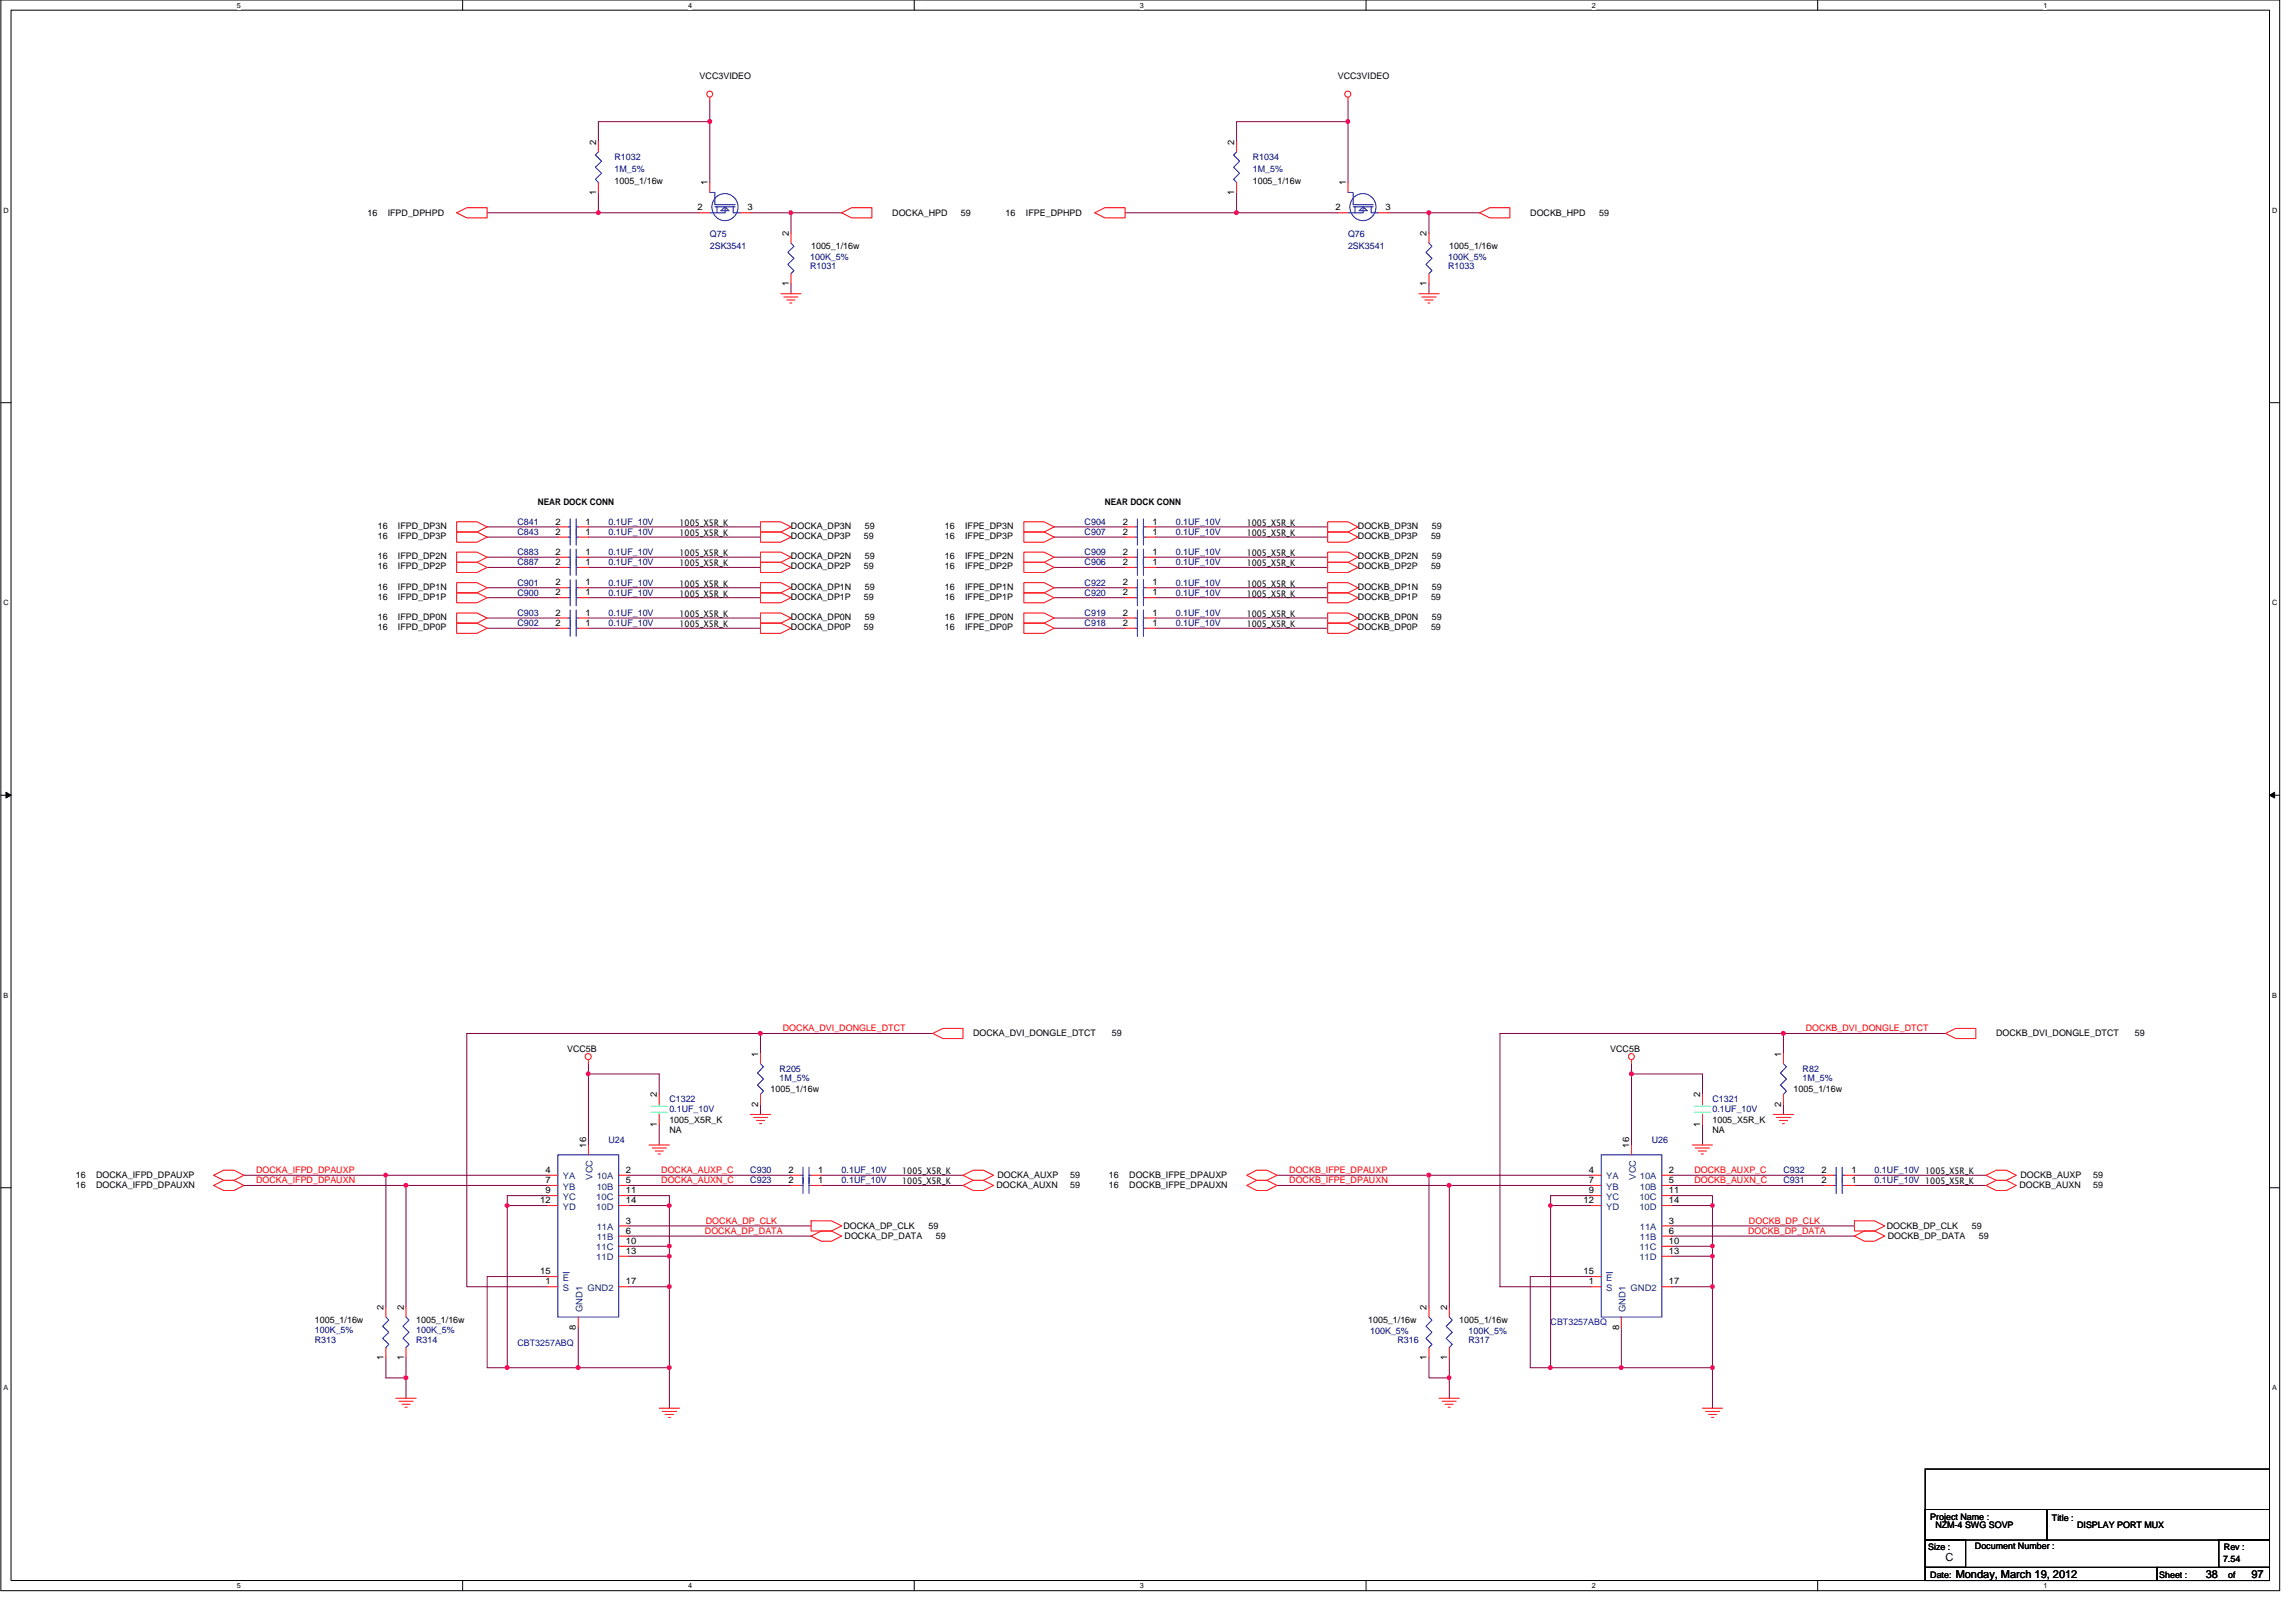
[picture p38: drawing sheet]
<svg xmlns="http://www.w3.org/2000/svg" width="420mm" height="297mm" viewBox="0 0 420 297" stroke-linecap="round" stroke-linejoin="round" font-family="sans-serif">
<defs><g id="words">
<g font-size="2">
<text x="356.2" y="285.6">C</text>
<text x="358" y="288.8">Monday, March 19, 2012</text>
<text x="403.8" y="288.8">38</text>
<text x="412.2" y="288.8">97</text>
</g>
<g font-size="1.7">
<text x="128.1" y="14.5">VCC3VIDEO</text>
<text x="244.9" y="14.5">VCC3VIDEO</text>
<text x="109.1" y="26.5" transform="rotate(-90 109.1 26.5)">2</text>
<text x="226" y="26.5" transform="rotate(-90 226 26.5)">2</text>
<text x="109.1" y="35.7" transform="rotate(-90 109.1 35.7)">1</text>
<text x="112.5" y="33.7">1005_1/16w</text>
<text x="129.5" y="33.9" transform="rotate(-90 129.5 33.9)">1</text>
<text x="226" y="35.7" transform="rotate(-90 226 35.7)">1</text>
<text x="229.4" y="33.7">1005_1/16w</text>
<text x="246.4" y="33.9" transform="rotate(-90 246.4 33.9)">1</text>
<text x="67.3" y="39.5">16</text>
<text x="71" y="39.5">IFPD_DPHPD</text>
<text x="127.7" y="38.5">2</text>
<text x="136.9" y="38.5">3</text>
<text x="163.4" y="39.5">DOCKA_HPD</text>
<text x="175.9" y="39.5">59</text>
<text x="184.1" y="39.5">16</text>
<text x="187.8" y="39.5">IFPE_DPHPD</text>
<text x="244.5" y="38.5">2</text>
<text x="253.6" y="38.5">3</text>
<text x="280.2" y="39.5">DOCKB_HPD</text>
<text x="292.8" y="39.5">59</text>
<text x="144.4" y="43.2" transform="rotate(-90 144.4 43.2)">2</text>
<text x="148.5" y="45.6">1005_1/16w</text>
<text x="261.2" y="43.2" transform="rotate(-90 261.2 43.2)">2</text>
<text x="265.3" y="45.6">1005_1/16w</text>
<text x="144.4" y="52.4" transform="rotate(-90 144.4 52.4)">1</text>
<text x="261.2" y="52.4" transform="rotate(-90 261.2 52.4)">1</text>
<text x="98.5" y="92.4">NEAR DOCK CONN</text>
<text x="202.3" y="92.4">NEAR DOCK CONN</text>
<text x="69.2" y="96.8">16</text>
<text x="69.2" y="98.6">16</text>
<text x="72.8" y="96.8">IFPD_DP3N</text>
<text x="72.8" y="98.6">IFPD_DP3P</text>
<text x="101.7" y="96">2</text>
<text x="101.7" y="97.9">2</text>
<text x="101.7" y="101.6">2</text>
<text x="107.2" y="96">1</text>
<text x="107.2" y="97.9">1</text>
<text x="107.2" y="101.6">1</text>
<text x="124.4" y="96.2">1005_X5R_K</text>
<text x="124.4" y="98.1">1005_X5R_K</text>
<text x="124.4" y="101.8">1005_X5R_K</text>
<text x="144.8" y="96.8">DOCKA_DP3N</text>
<text x="144.8" y="98.6">DOCKA_DP3P</text>
<text x="158.1" y="98.6">59</text>
<text x="158.3" y="96.8">59</text>
<text x="173" y="96.8">16</text>
<text x="173" y="98.6">16</text>
<text x="176.7" y="96.8">IFPE_DP3N</text>
<text x="176.7" y="98.6">IFPE_DP3P</text>
<text x="205.6" y="96">2</text>
<text x="205.6" y="97.9">2</text>
<text x="205.6" y="101.6">2</text>
<text x="211" y="96">1</text>
<text x="211" y="97.9">1</text>
<text x="211" y="101.6">1</text>
<text x="228.3" y="96.2">1005_X5R_K</text>
<text x="228.3" y="98.1">1005_X5R_K</text>
<text x="228.3" y="101.8">1005_X5R_K</text>
<text x="248.6" y="96.8">DOCKB_DP3N</text>
<text x="248.6" y="98.6">DOCKB_DP3P</text>
<text x="262" y="98.6">59</text>
<text x="262.2" y="96.8">59</text>
<text x="69.2" y="102.4">16</text>
<text x="69.2" y="104.2">16</text>
<text x="69.2" y="107.9">16</text>
<text x="72.8" y="102.4">IFPD_DP2N</text>
<text x="72.8" y="104.2">IFPD_DP2P</text>
<text x="72.8" y="107.9">IFPD_DP1N</text>
<text x="101.7" y="103.4">2</text>
<text x="101.7" y="107.1">2</text>
<text x="107.2" y="103.4">1</text>
<text x="107.2" y="107.1">1</text>
<text x="124.4" y="103.6">1005_X5R_K</text>
<text x="124.4" y="107.4">1005_X5R_K</text>
<text x="144.8" y="102.4">DOCKA_DP2N</text>
<text x="144.8" y="104.2">DOCKA_DP2P</text>
<text x="144.8" y="107.9">DOCKA_DP1N</text>
<text x="158.1" y="104.2">59</text>
<text x="158.3" y="102.4">59</text>
<text x="158.3" y="107.9">59</text>
<text x="173" y="102.4">16</text>
<text x="173" y="104.2">16</text>
<text x="173" y="107.9">16</text>
<text x="176.7" y="102.4">IFPE_DP2N</text>
<text x="176.7" y="104.2">IFPE_DP2P</text>
<text x="176.7" y="107.9">IFPE_DP1N</text>
<text x="205.6" y="103.4">2</text>
<text x="205.6" y="107.1">2</text>
<text x="211" y="103.4">1</text>
<text x="211" y="107.1">1</text>
<text x="228.3" y="103.6">1005_X5R_K</text>
<text x="228.3" y="107.4">1005_X5R_K</text>
<text x="248.6" y="102.4">DOCKB_DP2N</text>
<text x="248.6" y="104.2">DOCKB_DP2P</text>
<text x="248.6" y="107.9">DOCKB_DP1N</text>
<text x="262" y="104.2">59</text>
<text x="262.2" y="102.4">59</text>
<text x="262.2" y="107.9">59</text>
<text x="69.2" y="109.8">16</text>
<text x="69.2" y="113.5">16</text>
<text x="72.8" y="109.8">IFPD_DP1P</text>
<text x="72.8" y="113.5">IFPD_DP0N</text>
<text x="101.7" y="112.7">2</text>
<text x="101.7" y="109">2</text>
<text x="107.2" y="112.7">1</text>
<text x="107.2" y="109">1</text>
<text x="124.4" y="112.9">1005_X5R_K</text>
<text x="124.4" y="109.2">1005_X5R_K</text>
<text x="144.8" y="109.8">DOCKA_DP1P</text>
<text x="144.8" y="113.5">DOCKA_DP0N</text>
<text x="158.1" y="109.8">59</text>
<text x="158.3" y="113.5">59</text>
<text x="173" y="109.8">16</text>
<text x="173" y="113.5">16</text>
<text x="176.7" y="109.8">IFPE_DP1P</text>
<text x="176.7" y="113.5">IFPE_DP0N</text>
<text x="205.6" y="112.7">2</text>
<text x="205.6" y="109">2</text>
<text x="211" y="112.7">1</text>
<text x="211" y="109">1</text>
<text x="228.3" y="112.9">1005_X5R_K</text>
<text x="228.3" y="109.2">1005_X5R_K</text>
<text x="248.6" y="113.5">DOCKB_DP0N</text>
<text x="248.6" y="109.8">DOCKB_DP1P</text>
<text x="262" y="109.8">59</text>
<text x="262.2" y="113.5">59</text>
<text x="69.2" y="115.4">16</text>
<text x="72.8" y="115.4">IFPD_DP0P</text>
<text x="101.7" y="114.6">2</text>
<text x="107.2" y="114.6">1</text>
<text x="124.4" y="114.8">1005_X5R_K</text>
<text x="144.8" y="115.4">DOCKA_DP0P</text>
<text x="158.1" y="115.4">59</text>
<text x="173" y="115.4">16</text>
<text x="176.7" y="115.4">IFPE_DP0P</text>
<text x="205.6" y="114.6">2</text>
<text x="211" y="114.6">1</text>
<text x="228.3" y="114.8">1005_X5R_K</text>
<text x="248.6" y="115.4">DOCKB_DP0P</text>
<text x="262" y="115.4">59</text>
<text x="178.2" y="189.7">DOCKA_DVI_DONGLE_DTCT</text>
<text x="203.6" y="189.7">59</text>
<text x="365.5" y="189.7">DOCKB_DVI_DONGLE_DTCT</text>
<text x="390.9" y="189.7">59</text>
<text x="103.8" y="192.5">VCC5B</text>
<text x="138.8" y="193.4" transform="rotate(-90 138.8 193.4)">1</text>
<text x="294.8" y="192.5">VCC5B</text>
<text x="326.1" y="193.4" transform="rotate(-90 326.1 193.4)">1</text>
<text x="120.3" y="200.8" transform="rotate(-90 120.3 200.8)">2</text>
<text x="138.8" y="202.6" transform="rotate(-90 138.8 202.6)">2</text>
<text x="141.1" y="199.9">1005_1/16w</text>
<text x="311.3" y="200.8" transform="rotate(-90 311.3 200.8)">2</text>
<text x="326.1" y="202.6" transform="rotate(-90 326.1 202.6)">2</text>
<text x="328.4" y="199.9">1005_1/16w</text>
<text x="120.3" y="206.2" transform="rotate(-90 120.3 206.2)">1</text>
<text x="122.5" y="205.4">1005_X5R_K</text>
<text x="122.5" y="207.3">NA</text>
<text x="311.3" y="206.2" transform="rotate(-90 311.3 206.2)">1</text>
<text x="313.5" y="205.4">1005_X5R_K</text>
<text x="313.5" y="207.3">NA</text>
<text x="13.9" y="215.6">16</text>
<text x="17.6" y="215.6">DOCKA_IFPD_DPAUXP</text>
<text x="99.9" y="214.7">4</text>
<text x="107.3" y="210.1" transform="rotate(-90 107.3 210.1)">16</text>
<text x="114.6" y="214.7">2</text>
<text x="144.3" y="214.7">2</text>
<text x="149.8" y="214.7">1</text>
<text x="165.2" y="214.9">1005_X5R_K</text>
<text x="182.6" y="215.6">DOCKA_AUXP</text>
<text x="195.9" y="215.6">59</text>
<text x="203" y="215.6">16</text>
<text x="206.7" y="215.6">DOCKB_IFPE_DPAUXP</text>
<text x="290.9" y="214.7">4</text>
<text x="298.3" y="210.1" transform="rotate(-90 298.3 210.1)">16</text>
<text x="305.5" y="214.7">2</text>
<text x="333.5" y="214.7">2</text>
<text x="339" y="214.7">1</text>
<text x="369.9" y="215.6">DOCKB_AUXP</text>
<text x="383.2" y="215.6">59</text>
<text x="13.9" y="217.5">16</text>
<text x="17.6" y="217.5">DOCKA_IFPD_DPAUXN</text>
<text x="98.9" y="220.2">12</text>
<text x="99.9" y="216.5">7</text>
<text x="99.9" y="218.4">9</text>
<text x="114.6" y="216.5">5</text>
<text x="114.6" y="218.4">11</text>
<text x="114.6" y="220.2">14</text>
<text x="144.3" y="216.5">2</text>
<text x="149.8" y="216.5">1</text>
<text x="165.2" y="216.7">1005_X5R_K</text>
<text x="182.4" y="217.5">DOCKA_AUXN</text>
<text x="195.9" y="217.5">59</text>
<text x="203" y="217.5">16</text>
<text x="206.7" y="217.5">DOCKB_IFPE_DPAUXN</text>
<text x="289.9" y="220.2">12</text>
<text x="290.9" y="216.5">7</text>
<text x="290.9" y="218.4">9</text>
<text x="305.5" y="216.5">5</text>
<text x="305.5" y="218.4">11</text>
<text x="305.5" y="220.2">14</text>
<text x="333.5" y="216.5">2</text>
<text x="339" y="216.5">1</text>
<text x="369.7" y="217.5">DOCKB_AUXN</text>
<text x="383.2" y="217.5">59</text>
<text x="114.6" y="225.8">6</text>
<text x="114.6" y="223.9">3</text>
<text x="114.6" y="227.7">10</text>
<text x="154.4" y="224.9">DOCKA_DP_CLK</text>
<text x="154.6" y="226.8">DOCKA_DP_DATA</text>
<text x="170" y="224.9">59</text>
<text x="171.3" y="226.8">59</text>
<text x="305.5" y="225.8">6</text>
<text x="305.5" y="223.9">3</text>
<text x="305.5" y="227.7">10</text>
<text x="345.4" y="224.9">DOCKB_DP_CLK</text>
<text x="345.6" y="226.8">DOCKB_DP_DATA</text>
<text x="361" y="224.9">59</text>
<text x="362.3" y="226.8">59</text>
<text x="98.9" y="233.2">15</text>
<text x="114.6" y="229.5">13</text>
<text x="289.9" y="233.2">15</text>
<text x="305.5" y="229.5">13</text>
<text x="70.2" y="239.7" transform="rotate(-90 70.2 239.7)">2</text>
<text x="73.9" y="239.7" transform="rotate(-90 73.9 239.7)">2</text>
<text x="99.9" y="235.1">1</text>
<text x="114.6" y="235.1">17</text>
<text x="261.2" y="239.7" transform="rotate(-90 261.2 239.7)">2</text>
<text x="264.9" y="239.7" transform="rotate(-90 264.9 239.7)">2</text>
<text x="290.9" y="235.1">1</text>
<text x="305.5" y="235.1">17</text>
<text x="57.6" y="242.1">1005_1/16w</text>
<text x="76.2" y="242.1">1005_1/16w</text>
<text x="105.4" y="243.3" transform="rotate(-90 105.4 243.3)">8</text>
<text x="250.5" y="242.1">1005_1/16w</text>
<text x="267.2" y="242.1">1005_1/16w</text>
<text x="296.4" y="243.3" transform="rotate(-90 296.4 243.3)">8</text>
<text x="70.2" y="248.9" transform="rotate(-90 70.2 248.9)">1</text>
<text x="73.9" y="248.9" transform="rotate(-90 73.9 248.9)">1</text>
<text x="261.2" y="248.9" transform="rotate(-90 261.2 248.9)">1</text>
<text x="264.9" y="248.9" transform="rotate(-90 264.9 248.9)">1</text>
<text x="353.4" y="278.1">Project Name :</text>
<text x="354.3" y="279.6">NZM-4 SWG SOVP</text>
<text x="375.7" y="278.3">Title :</text>
<text x="380.3" y="279.6">DISPLAY PORT MUX</text>
<text x="353" y="283.7">Size :</text>
<text x="361.6" y="283.5">Document Number :</text>
<text x="407" y="285.9">7.54</text>
<text x="407.1" y="283.7">Rev :</text>
<text x="353.4" y="288.7">Date:</text>
<text x="395.3" y="288.7">Sheet :</text>
<text x="407.9" y="288.7">of</text>
</g>
<g font-size="1.7" fill="#000080">
<text x="112.5" y="29.3">R1032</text>
<text x="229.4" y="29.3">R1034</text>
<text x="112.5" y="31.5">1M_5%</text>
<text x="229.4" y="31.5">1M_5%</text>
<text x="130" y="43.4">Q75</text>
<text x="130" y="45.6">2SK3541</text>
<text x="148.3" y="47.7">100K_5%</text>
<text x="246.8" y="43.4">Q76</text>
<text x="246.8" y="45.6">2SK3541</text>
<text x="265.1" y="47.7">100K_5%</text>
<text x="148.3" y="49.3">R1031</text>
<text x="265.1" y="49.3">R1033</text>
<text x="94.7" y="96.1">C841</text>
<text x="94.7" y="97.9">C843</text>
<text x="94.7" y="101.6">C883</text>
<text x="111.4" y="96.1">0.1UF_10V</text>
<text x="111.4" y="97.9">0.1UF_10V</text>
<text x="111.4" y="101.6">0.1UF_10V</text>
<text x="198.6" y="96.1">C904</text>
<text x="198.6" y="97.9">C907</text>
<text x="198.6" y="101.6">C909</text>
<text x="215.3" y="96.1">0.1UF_10V</text>
<text x="215.3" y="97.9">0.1UF_10V</text>
<text x="215.3" y="101.6">0.1UF_10V</text>
<text x="94.7" y="103.5">C887</text>
<text x="94.7" y="107.2">C901</text>
<text x="111.4" y="103.5">0.1UF_10V</text>
<text x="111.4" y="107.2">0.1UF_10V</text>
<text x="198.6" y="103.5">C906</text>
<text x="198.6" y="107.2">C922</text>
<text x="215.3" y="103.5">0.1UF_10V</text>
<text x="215.3" y="107.2">0.1UF_10V</text>
<text x="94.7" y="112.7">C903</text>
<text x="94.7" y="109.1">C900</text>
<text x="111.4" y="112.7">0.1UF_10V</text>
<text x="111.4" y="109.1">0.1UF_10V</text>
<text x="198.6" y="112.7">C919</text>
<text x="198.6" y="109.1">C920</text>
<text x="215.3" y="112.7">0.1UF_10V</text>
<text x="215.3" y="109.1">0.1UF_10V</text>
<text x="94.7" y="114.6">C902</text>
<text x="111.4" y="114.6">0.1UF_10V</text>
<text x="198.6" y="114.6">C918</text>
<text x="215.3" y="114.6">0.1UF_10V</text>
<text x="142.7" y="196.2">R205</text>
<text x="142.7" y="197.9">1M_5%</text>
<text x="330" y="196.2">R82</text>
<text x="330" y="197.9">1M_5%</text>
<text x="122.5" y="201.8">C1322</text>
<text x="122.5" y="203.6">0.1UF_10V</text>
<text x="313.5" y="201.8">C1321</text>
<text x="313.5" y="203.6">0.1UF_10V</text>
<text x="111.4" y="209.2">U24</text>
<text x="302.4" y="209.2">U26</text>
<text x="137.4" y="214.7">C930</text>
<text x="154.1" y="214.7">0.1UF_10V</text>
<text x="326.5" y="214.7">C932</text>
<text x="343.2" y="214.7">0.1UF_10V 1005_X5R_K</text>
<text x="137.4" y="216.6">C923</text>
<text x="154.1" y="216.6">0.1UF_10V</text>
<text x="326.5" y="216.6">C931</text>
<text x="343.2" y="216.6">0.1UF_10V 1005_X5R_K</text>
<text x="57.6" y="245.9">R313</text>
<text x="57.6" y="244">100K_5%</text>
<text x="76.2" y="245.9">R314</text>
<text x="76.2" y="244">100K_5%</text>
<text x="250.9" y="244.2">100K_5%</text>
<text x="255.9" y="245.9">R316</text>
<text x="268.8" y="245.9">R317</text>
<text x="268.8" y="244.2">100K_5%</text>
</g>
<g font-size="1.7" fill="#f00">
<text x="143.3" y="188.8">DOCKA_DVI_DONGLE_DTCT</text>
<text x="330.6" y="188.8">DOCKB_DVI_DONGLE_DTCT</text>
<text x="46.9" y="214.7">DOCKA_IFPD_DPAUXP</text>
<text x="121.1" y="214.7">DOCKA_AUXP_C</text>
<text x="236" y="214.7">DOCKB_IFPE_DPAUXP</text>
<text x="310.2" y="214.7">DOCKB_AUXP_C</text>
<text x="46.9" y="216.6">DOCKA_IFPD_DPAUXN</text>
<text x="121.1" y="216.6">DOCKA_AUXN_C</text>
<text x="236" y="216.6">DOCKB_IFPE_DPAUXN</text>
<text x="310.2" y="216.6">DOCKB_AUXN_C</text>
<text x="129.1" y="225.8">DOCKA_DP_DATA</text>
<text x="129.2" y="224">DOCKA_DP_CLK</text>
<text x="320" y="225.8">DOCKB_DP_DATA</text>
<text x="320.2" y="224">DOCKB_DP_CLK</text>
</g>
<g font-size="1.7" fill="#004080">
<text x="103.1" y="215.9">YA</text>
<text x="108.5" y="215.9" transform="rotate(-90 108.5 215.9)">VCC</text>
<text x="109.3" y="215.9">10A</text>
<text x="294.1" y="215.9">YA</text>
<text x="299.5" y="215.9" transform="rotate(-90 299.5 215.9)">VCC</text>
<text x="300.2" y="215.9">10A</text>
<text x="103.1" y="221.4">YD</text>
<text x="103.1" y="217.7">YB</text>
<text x="103.1" y="219.6">YC</text>
<text x="109.2" y="219.6">10C</text>
<text x="109.2" y="221.4">10D</text>
<text x="109.3" y="217.7">10B</text>
<text x="294.1" y="221.4">YD</text>
<text x="294.1" y="217.7">YB</text>
<text x="294.1" y="219.6">YC</text>
<text x="300.1" y="219.6">10C</text>
<text x="300.1" y="221.4">10D</text>
<text x="300.2" y="217.7">10B</text>
<text x="109.3" y="227">11B</text>
<text x="109.3" y="225.1">11A</text>
<text x="300.2" y="227">11B</text>
<text x="300.2" y="225.1">11A</text>
<text x="109.2" y="228.9">11C</text>
<text x="109.2" y="230.7">11D</text>
<text x="300.1" y="228.9">11C</text>
<text x="300.1" y="230.7">11D</text>
<text x="103.1" y="234.4">E</text>
<text x="103.1" y="236.3">S</text>
<text x="107.6" y="236.3">GND2</text>
<text x="294.1" y="234.4">E</text>
<text x="294.1" y="236.3">S</text>
<text x="298.5" y="236.3">GND2</text>
<text x="106.6" y="240.1" transform="rotate(-90 106.6 240.1)">GND1</text>
<text x="297.6" y="240.1" transform="rotate(-90 297.6 240.1)">GND1</text>
</g>
<g font-size="1.7" fill="#00f">
<text x="283.9" y="242.5">CBT3257ABQ</text>
<text x="94.7" y="246.3">CBT3257ABQ</text>
</g>
<g font-size="1.3">
<text x="43.3" y="1.4">5</text>
<text x="126" y="1.4">4</text>
<text x="208.7" y="1.4">3</text>
<text x="291.4" y="1.4">2</text>
<text x="374.1" y="1.4">1</text>
<text x=".6" y="38.9">D</text>
<text x="416" y="38.9">D</text>
<text x=".6" y="110.8">C</text>
<text x="416" y="110.8">C</text>
<text x=".6" y="182.6">B</text>
<text x="416" y="182.6">B</text>
<text x=".6" y="254.5">A</text>
<text x="416" y="254.5">A</text>
<text x="43.3" y="290.7">5</text>
<text x="126" y="290.7">4</text>
<text x="208.7" y="290.7">3</text>
<text x="291.4" y="290.7">2</text>
<text x="374.1" y="290.7">1</text>
</g>
</g></defs>
<path d="M.2 0h417.2v291.1h-417.2zM2 1.9h413.5v287.4h-413.5z" fill="none" stroke="#000" stroke-width=".18"/>
<g fill="#fff">
<path d="M43.3 .2h.8v1.5h-.8z"/>
<path d="M43.3 289.5h.8v1.5h-.8z"/>
</g>
<path d="M84.7 0v1.9M84.7 289.3v1.8" fill="none" stroke="#000" stroke-width=".18"/>
<g fill="#fff">
<path d="M126 .2h.7v1.5h-.7z"/>
<path d="M126 289.5h.7v1.5h-.7z"/>
</g>
<path d="M167.4 0v1.9M167.4 289.3v1.8" fill="none" stroke="#000" stroke-width=".18"/>
<g fill="#fff">
<path d="M208.7 .2h.7v1.5h-.7z"/>
<path d="M208.7 289.5h.7v1.5h-.7z"/>
</g>
<path d="M250.1 0v1.9M250.1 289.3v1.8" fill="none" stroke="#000" stroke-width=".18"/>
<g fill="#fff">
<path d="M291.4 .2h.7v1.5h-.7z"/>
<path d="M291.4 289.5h.7v1.5h-.7z"/>
</g>
<path d="M332.8 0v1.9M332.8 289.3v1.8" fill="none" stroke="#000" stroke-width=".18"/>
<g fill="#fff">
<path d="M374.1 .2h.7v1.5h-.7z"/>
<path d="M374.1 289.5h.7v1.5h-.7z"/>
<path d="M.6 37.8h1v1.4h-1z"/>
<path d="M416 37.8h.9v1.4h-.9z"/>
<path d="M.6 109.6h1v1.5h-1z"/>
<path d="M416 109.6h.9v1.5h-.9z"/>
</g>
<path d="M.2 73.7h1.8M415.5 73.7h1.9" fill="none" stroke="#000" stroke-width=".18"/>
<g fill="#fff">
<path d="M.6 181.4h.9v1.5h-.9z"/>
<path d="M416 181.4h.8v1.5h-.8z"/>
</g>
<path d="M.2 145.5h1.8M415.5 145.5h1.9" fill="none" stroke="#000" stroke-width=".18"/>
<path d="M1.1 145l.9 .5-.9 .5zM415.5 145.5l.9-.5v1z" fill="#000" stroke="#000" stroke-width=".18"/>
<g fill="#fff">
<path d="M.6 253.3h.8v1.5h-.8z"/>
<path d="M416 253.3h.8v1.5h-.8z"/>
</g>
<path d="M.2 217.4h1.8M415.5 217.4h1.9M352.5 276.3h22.2v5.6h-22.2zM352.5 268.9h63v20.4h-63zM374.7 276.3h40.8v5.6h-40.8zM352.5 281.9h7.4v5h-7.4zM352.5 286.9h42.4v2.4h-42.4zM394.9 286.9h20.6v2.4h-20.6zM406.2 281.9h9.3v5h-9.3z" fill="none" stroke="#000" stroke-width=".18"/>
<g fill="none" stroke="#800040" stroke-width=".18">
<path d="M130 18.5v3.8M246.8 18.5v3.8M89.2 38.9h20.3M109.5 38.9h18.6M109.5 35.2v3.7M130 22.3v11.1M130 22.3h-20.5v3.7M137.4 38.9h7.4M144.8 38.9h9.3M144.8 38.9v3.8M206 38.9h20.4M226.4 38.9h18.5"/>
<path d="M226.4 35.2v3.7M246.8 22.3v11.1M246.8 22.3h-20.4v3.7M254.2 38.9h7.4M261.6 38.9v3.8M261.6 38.9h9.3M144.8 51.9v1.9M261.6 51.9v1.9M89.2 96.4h12.9M89.2 98.3h12.9M107.7 96.4h31.5M107.7 98.3h31.5"/>
<path d="M193 96.4h13M193 98.3h13M211.5 96.4h31.6M211.5 98.3h31.6M89.2 103.8h12.9M89.2 102h12.9M89.2 109.4h12.9M89.2 107.6h12.9M89.2 115h12.9M89.2 113.1h12.9M107.7 103.8h31.5M107.7 102h31.5"/>
<path d="M107.7 109.4h31.5M107.7 107.6h31.5M107.7 115h31.5M107.7 113.1h31.5M193 115h13M193 113.1h13M193 103.8h13M193 109.4h13M193 107.6h13M193 102h13M211.5 115h31.6M211.5 113.1h31.6"/>
<path d="M211.5 109.4h31.6M211.5 107.6h31.6M211.5 103.8h31.6M211.5 102h31.6M107.7 196.6h13v3.7M107.7 196.6v12.9M107.7 194.7v1.9M139.2 189.1h31.6M139.2 192.8v-3.7h-53.7v46.4h14.8M298.7 196.6v12.9M298.7 194.7v1.9M298.7 196.6h13v3.7"/>
<path d="M326.5 189.1h-51.9v46.4h16.7M326.5 189.1v3.7M326.5 189.1h29.7M44.7 215.1h25.9M44.7 217h29.6M70.6 215.1h29.7M70.6 215.1v24.1M74.3 217h26M74.3 217v22.2M100.3 218.8h-7.4v1.8M115.1 217h29.7M115.1 215.1h29.7"/>
<path d="M115.1 218.8h7.4v1.8M120.7 205.8v3.7M139.2 202.1v1.9M150.4 217h25.9M150.4 215.1h25.9M233.8 217h31.5M233.8 215.1h27.8M261.6 215.1h29.7M261.6 215.1v24.1M265.3 217v22.2M265.3 217h26M291.3 218.8h-7.4v1.8"/>
<path d="M306.1 218.8h7.4v1.8M306.1 217h27.8M306.1 215.1h27.8M311.7 205.8v3.8M326.5 202.1v1.9M339.5 217h24.1M339.5 215.1h24.1M92.9 220.6v29.7M92.9 220.6h7.4M100.3 233.6h-11.1v16.7h3.7M115.1 235.5h7.4M115.1 220.6h7.4"/>
<path d="M115.1 228.1h7.4M115.1 229.9h7.4M115.1 224.4h33.4M115.1 226.2h33.4M122.5 235.5v14.8M122.5 220.6v7.5M122.5 228.1v1.8M122.5 229.9v5.6M283.9 220.6v29.7M283.9 220.6h7.4M291.3 233.6h-11.1v16.7h3.7M306.1 226.2h33.4"/>
<path d="M306.1 224.4h33.4M306.1 228.1h7.4M306.1 235.5h7.4M306.1 229.9h7.4M306.1 220.6h7.4M313.5 220.6v7.5M313.5 228.1v1.8M313.5 229.9v5.6M313.5 235.5v14.8M70.6 248.5v3.7h3.7M74.3 252.2v3.7M74.3 248.5v3.7"/>
<path d="M92.9 250.3h13M105.9 242.9v7.4M105.9 250.3h16.6M122.5 250.3v7.4M261.6 248.5v3.7h3.7M265.3 252.2v3.7M265.3 248.5v3.7M283.9 250.3h12.9M296.8 250.3h16.7M296.8 242.9v7.4M313.5 250.3v7.4"/>
</g>
<g fill="#f0f" stroke="#f0f" stroke-width=".18">
<circle cx="261.6" cy="38.9" r=".37"/>
<circle cx="107.7" cy="196.5" r=".35"/>
<circle cx="122.5" cy="235.5" r=".37"/>
<circle cx="122.5" cy="250.3" r=".37"/>
<circle cx="105.8" cy="250.3" r=".37"/>
<circle cx="122.5" cy="220.6" r=".36"/>
<circle cx="122.5" cy="228" r=".36"/>
<circle cx="74.3" cy="216.9" r=".37"/>
<circle cx="92.8" cy="250.3" r=".37"/>
<circle cx="92.8" cy="220.6" r=".36"/>
<circle cx="139.2" cy="189.1" r=".37"/>
<circle cx="74.3" cy="252.2" r=".37"/>
<circle cx="70.6" cy="215.1" r=".35"/>
<circle cx="122.5" cy="229.9" r=".36"/>
<circle cx="313.5" cy="220.6" r=".34"/>
<circle cx="261.6" cy="215.1" r=".37"/>
<circle cx="313.5" cy="228" r=".34"/>
<circle cx="283.8" cy="250.3" r=".35"/>
<circle cx="283.8" cy="220.6" r=".34"/>
<circle cx="298.7" cy="196.5" r=".37"/>
<circle cx="313.5" cy="229.9" r=".34"/>
<circle cx="313.5" cy="235.5" r=".35"/>
<circle cx="313.5" cy="250.3" r=".35"/>
<circle cx="296.8" cy="250.3" r=".37"/>
<circle cx="326.5" cy="189.1" r=".37"/>
<circle cx="265.3" cy="252.2" r=".35"/>
<circle cx="265.3" cy="216.9" r=".35"/>
<circle cx="144.8" cy="38.9" r=".35"/>
<circle cx="129.9" cy="22.2" r=".37"/>
<circle cx="109.5" cy="38.9" r=".35"/>
<circle cx="246.7" cy="22.2" r=".35"/>
<circle cx="226.4" cy="38.9" r=".37"/>
</g>
<g fill="none" stroke="#f00" stroke-width=".18">
<path d="M130 17.8v.7M246.8 17.8v.7M83.6 38.9l1.9-.9h3.7v1.9h-3.7zM109.5 33.4v1.8M109.5 26v1.8M128.1 38.9h1.9M130 33.4v1.8M135.5 38.9h1.9M154.1 38.9l1.8-.9h3.7v1.9h-3.7zM200.4 38.9l1.9-.9h3.7v1.9h-3.7zM226.4 33.4v1.8M226.4 26v1.8"/>
<path d="M244.9 38.9h1.9M246.8 33.4v1.8M252.3 38.9h1.9M270.9 38.9l1.8-.9h3.7v1.9h-3.7zM142.9 53.8h3.7M143.5 54.4h2.6M144 54.9h1.5M144.6 55.5h.4M144.8 50.1v1.8M144.8 42.7v1.8M259.7 53.8h3.8M260.3 54.4h2.6"/>
<path d="M260.8 54.9h1.6M261.4 55.5h.4M261.6 50.1v1.8M261.6 42.7v1.8M83.6 95.5h3.7l1.9 .9-1.9 1h-3.7zM83.6 97.4h3.7l1.9 .9-1.9 .9h-3.7zM102.1 96.4h1.9M102.1 98.3h1.9M105.9 96.4h1.8M105.9 98.3h1.8M139.2 95.5h3.7l1.9 .9-1.9 1h-3.7zM139.2 97.4h3.7l1.9 .9-1.9 .9h-3.7z"/>
<path d="M187.4 95.5h3.8l1.8 .9-1.8 1h-3.8zM187.4 97.4h3.8l1.8 .9-1.8 .9h-3.8zM206 96.4h1.8M206 98.3h1.8M209.7 96.4h1.8M209.7 98.3h1.8M243.1 95.5h3.7l1.8 .9-1.8 1h-3.7zM243.1 97.4h3.7l1.8 .9-1.8 .9h-3.7zM83.6 101h3.7l1.9 1-1.9 .9h-3.7zM83.6 102.9h3.7l1.9 .9-1.9 1h-3.7zM83.6 106.6h3.7l1.9 1-1.9 .9h-3.7zM83.6 108.5h3.7l1.9 .9-1.9 .9h-3.7z"/>
<path d="M83.6 112.2h3.7l1.9 .9-1.9 .9h-3.7zM83.6 114h3.7l1.9 1-1.9 .9h-3.7zM102.1 103.8h1.9M102.1 115h1.9M102.1 113.1h1.9M102.1 102h1.9M102.1 109.4h1.9M102.1 107.6h1.9M105.9 103.8h1.8M105.9 115h1.8M105.9 113.1h1.8M105.9 102h1.8"/>
<path d="M105.9 109.4h1.8M105.9 107.6h1.8M139.2 101h3.7l1.9 1-1.9 .9h-3.7zM139.2 102.9h3.7l1.9 .9-1.9 1h-3.7zM139.2 106.6h3.7l1.9 1-1.9 .9h-3.7zM139.2 108.5h3.7l1.9 .9-1.9 .9h-3.7zM139.2 112.2h3.7l1.9 .9-1.9 .9h-3.7zM139.2 114h3.7l1.9 1-1.9 .9h-3.7zM187.4 101h3.8l1.8 1-1.8 .9h-3.8zM187.4 102.9h3.8l1.8 .9-1.8 1h-3.8zM187.4 106.6h3.8l1.8 1-1.8 .9h-3.8zM187.4 108.5h3.8l1.8 .9-1.8 .9h-3.8z"/>
<path d="M187.4 112.2h3.8l1.8 .9-1.8 .9h-3.8zM187.4 114h3.8l1.8 1-1.8 .9h-3.8zM206 113.1h1.8M206 103.8h1.8M206 109.4h1.8M206 102h1.8M206 107.6h1.8M206 115h1.8M209.7 113.1h1.8M209.7 103.8h1.8M209.7 109.4h1.8M209.7 102h1.8"/>
<path d="M209.7 107.6h1.8M209.7 115h1.8M243.1 112.2h3.7l1.8 .9-1.8 .9h-3.7zM243.1 114h3.7l1.8 1-1.8 .9h-3.7zM243.1 101h3.7l1.8 1-1.8 .9h-3.7zM243.1 102.9h3.7l1.8 .9-1.8 1h-3.7zM243.1 106.6h3.7l1.8 1-1.8 .9h-3.7zM243.1 108.5h3.7l1.8 .9-1.8 .9h-3.7zM107.7 194v.7M139.2 192.8v1.9M170.8 189.1l1.8-.9h3.7v1.9h-3.7zM298.7 194v.7"/>
<path d="M326.5 192.8v1.9M356.2 189.1l1.8-.9h3.7v1.9h-3.7zM39.1 215.1l1.9-.9h1.8l1.9 .9-1.9 .9h-1.8zM39.1 217l1.9-1h1.8l1.9 1-1.9 .9h-1.8zM100.3 215.1h1.8M100.3 217h1.8M100.3 218.8h1.8M107.7 209.5v1.9M113.3 217h1.8M113.3 218.8h1.8M113.3 215.1h1.8M118.8 209.5h3.7"/>
<path d="M119.4 210.1h2.6M120 210.7h1.4M120.5 211.2h.4M120.7 204v1.8M120.7 200.3v1.8M137.4 204h3.7M138 204.5h2.5M138.5 205.1h1.5M139.1 205.7h.3M139.2 200.3v1.8M144.8 217h1.8M144.8 215.1h1.8"/>
<path d="M148.5 217h1.9M148.5 215.1h1.9M176.3 215.1l1.9-.9h1.8l1.9 .9-1.9 .9h-1.8zM176.3 217l1.9-1h1.8l1.9 1-1.9 .9h-1.8zM228.3 217l1.8-1h1.8l1.9 1-1.9 .9h-1.8zM228.3 215.1l1.8-.9h1.8l1.9 .9-1.9 .9h-1.8zM291.3 215.1h1.8M291.3 217h1.8M291.3 218.8h1.8M298.7 209.5v1.9M304.2 217h1.9M304.2 218.8h1.9"/>
<path d="M304.2 215.1h1.9M309.8 209.5h3.7M310.4 210.1h2.6M310.9 210.7h1.5M311.5 211.2h.4M311.7 204v1.8M311.7 200.3v1.8M324.6 204h3.8M325.2 204.5h2.6M325.7 205.1h1.6M326.3 205.7h.4M326.5 200.3v1.8"/>
<path d="M333.9 215.1h1.9M333.9 217h1.9M337.6 215.1h1.9M337.6 217h1.9M363.6 215.1l1.9-.9h1.8l1.8 .9-1.8 .9h-1.8zM363.6 217l1.9-1h1.8l1.8 1-1.8 .9h-1.8zM70.6 239.2v1.8M74.3 239.2v1.8M100.3 220.6h1.8M100.3 233.6h1.8M100.3 235.5h1.8M113.3 235.5h1.8"/>
<path d="M113.3 226.2h1.8M113.3 224.4h1.8M113.3 228.1h1.8M113.3 229.9h1.8M113.3 220.6h1.8M148.5 226.2l1.9-.9h1.8l1.9 .9-1.9 1h-1.8zM148.5 223.4h3.7l1.9 1-1.9 .9h-3.7zM261.6 239.2v1.8M265.3 239.2v1.8M291.3 220.6h1.8M291.3 233.6h1.8M291.3 235.5h1.8"/>
<path d="M304.2 235.5h1.9M304.2 226.2h1.9M304.2 224.4h1.9M304.2 228.1h1.9M304.2 229.9h1.9M304.2 220.6h1.9M339.5 226.2l1.8-.9h1.9l1.8 .9-1.8 1h-1.9zM339.5 223.4h3.7l1.8 1-1.8 .9h-3.7zM70.6 246.6v1.9M72.5 255.9h3.7M73.1 256.5h2.5M73.6 257h1.5"/>
<path d="M74.2 257.6h.3M74.3 246.6v1.9M105.9 241v1.9M120.7 257.7h3.7M121.2 258.3h2.7M121.8 258.9h1.5M122.4 259.4h.3M261.6 246.6v1.9M263.5 255.9h3.7M264 256.5h2.6M264.6 257h1.5M265.1 257.6h.4"/>
<path d="M265.3 246.6v1.9M296.8 241v1.9M311.7 257.7h3.7M312.2 258.3h2.6M312.8 258.9h1.5M313.3 259.4h.4"/>
<circle cx="129.9" cy="17.2" r=".55"/>
<circle cx="246.7" cy="17.2" r=".56"/>
<circle cx="107.7" cy="193.4" r=".56"/>
<circle cx="298.7" cy="193.4" r=".55"/>
</g>
<g fill="none" stroke="#00f" stroke-width=".18">
<path d="M109.5 27.8l-.5 .6 1.1 1.1-1.1 1.1 1.1 1.1-1.1 1.1 .5 .6M130 35.2h.9v2.3h3.7M130.9 37.8h3.7M131.3 37.8v1.1M132 38.6l.7-.8 .8 .8zM132.7 37.8v1.1h-2.7M134.2 37.8v1.1h1.3M226.4 27.8l-.6 .6 1.1 1.1-1.1 1.1 1.1 1.1-1.1 1.1 .6 .6M246.8 35.2h.9v2.3h3.7M247.7 37.8h3.7M248.1 37.8v1.1M249.5 37.8v1.1h-2.7"/>
<path d="M249.5 37.8l.8 .8h-1.5zM251 37.8v1.1h1.3M144.8 44.5l.6 .6-1.2 1.1 1.2 1.1-1.2 1.1 1.2 1.1-.6 .6M261.6 44.5l.6 .6-1.1 1.1 1.1 1.1-1.1 1.1 1.1 1.1-.6 .6M104 96.4h.4M104 98.3h.4M104.4 95v2.9M104.4 96.8v3M105.5 95v2.9M105.5 96.8v3M105.5 96.4h.4M105.5 98.3h.4"/>
<path d="M207.8 96.4h.4M207.8 98.3h.4M208.2 95v2.9M208.2 96.8v3M209.3 95v2.9M209.3 96.8v3M209.3 96.4h.4M209.3 98.3h.4M104 103.8h.4M104 115h.4M104 113.1h.4M104 102h.4"/>
<path d="M104 109.4h.4M104 107.6h.4M104.4 102.4v2.9M104.4 113.5v3M104.4 111.6v3M104.4 100.5v3M104.4 107.9v3M104.4 106.1v3M105.5 102.4v2.9M105.5 113.5v3M105.5 111.6v3M105.5 100.5v3"/>
<path d="M105.5 107.9v3M105.5 106.1v3M105.5 103.8h.4M105.5 115h.4M105.5 113.1h.4M105.5 102h.4M105.5 109.4h.4M105.5 107.6h.4M207.8 113.1h.4M207.8 103.8h.4M207.8 109.4h.4M207.8 102h.4"/>
<path d="M207.8 107.6h.4M207.8 115h.4M208.2 111.6v3M208.2 102.4v2.9M208.2 107.9v3M208.2 100.5v3M208.2 106.1v3M208.2 113.5v3M209.3 111.6v3M209.3 102.4v2.9M209.3 107.9v3M209.3 100.5v3"/>
<path d="M209.3 106.1v3M209.3 113.5v3M209.3 113.1h.4M209.3 103.8h.4M209.3 109.4h.4M209.3 102h.4M209.3 107.6h.4M209.3 115h.4M139.2 194.7l.6 .5-1.1 1.2 1.1 1.1-1.1 1.1 1.1 1.1-.6 .6M326.5 194.7l.6 .5-1.1 1.2 1.1 1.1-1.1 1.1 1.1 1.1-.6 .6M102.1 211.4h11.2v29.6h-11.2zM146.6 217h.4"/>
<path d="M146.6 215.1h.4M147 215.5v2.9M147 213.6v3M148.1 215.5v2.9M148.1 213.6v3M148.1 217h.4M148.1 215.1h.4M293.1 211.4h11.1v29.6h-11.1zM335.8 215.1h.4M335.8 217h.4M336.2 213.6v3M336.2 215.5v2.9"/>
<path d="M337.3 213.6v3M337.3 215.5v2.9M337.3 215.1h.3M337.3 217h.3M70.6 241l.6 .6-1.1 1.1 1.1 1.1-1.1 1.1 1.1 1.1-.6 .6M74.3 241l.6 .6-1.1 1.1 1.1 1.1-1.1 1.1 1.1 1.1-.6 .6M261.6 241l.6 .6-1.1 1.1 1.1 1.1-1.1 1.1 1.1 1.1-.6 .6M265.3 241l.6 .6-1.2 1.1 1.2 1.1-1.2 1.1 1.2 1.1-.6 .6"/>
<circle cx="132.7" cy="37.9" r="2.43"/>
<circle cx="249.5" cy="37.9" r="2.43"/>
</g>
<path d="M119.2 203.6h3M119.2 202.5h3M120.7 203.6v.4M120.7 202.1v.4M310.2 202.5h3M310.2 203.6h3M311.7 203.6v.4M311.7 202.1v.4" fill="none" stroke="#00ff80" stroke-width=".18"/>
<path d="M103.1 232.9h1.1M294.1 232.9h1.1" fill="none" stroke="#004080" stroke-width=".18"/>
<use href="#words"/>
</svg>
